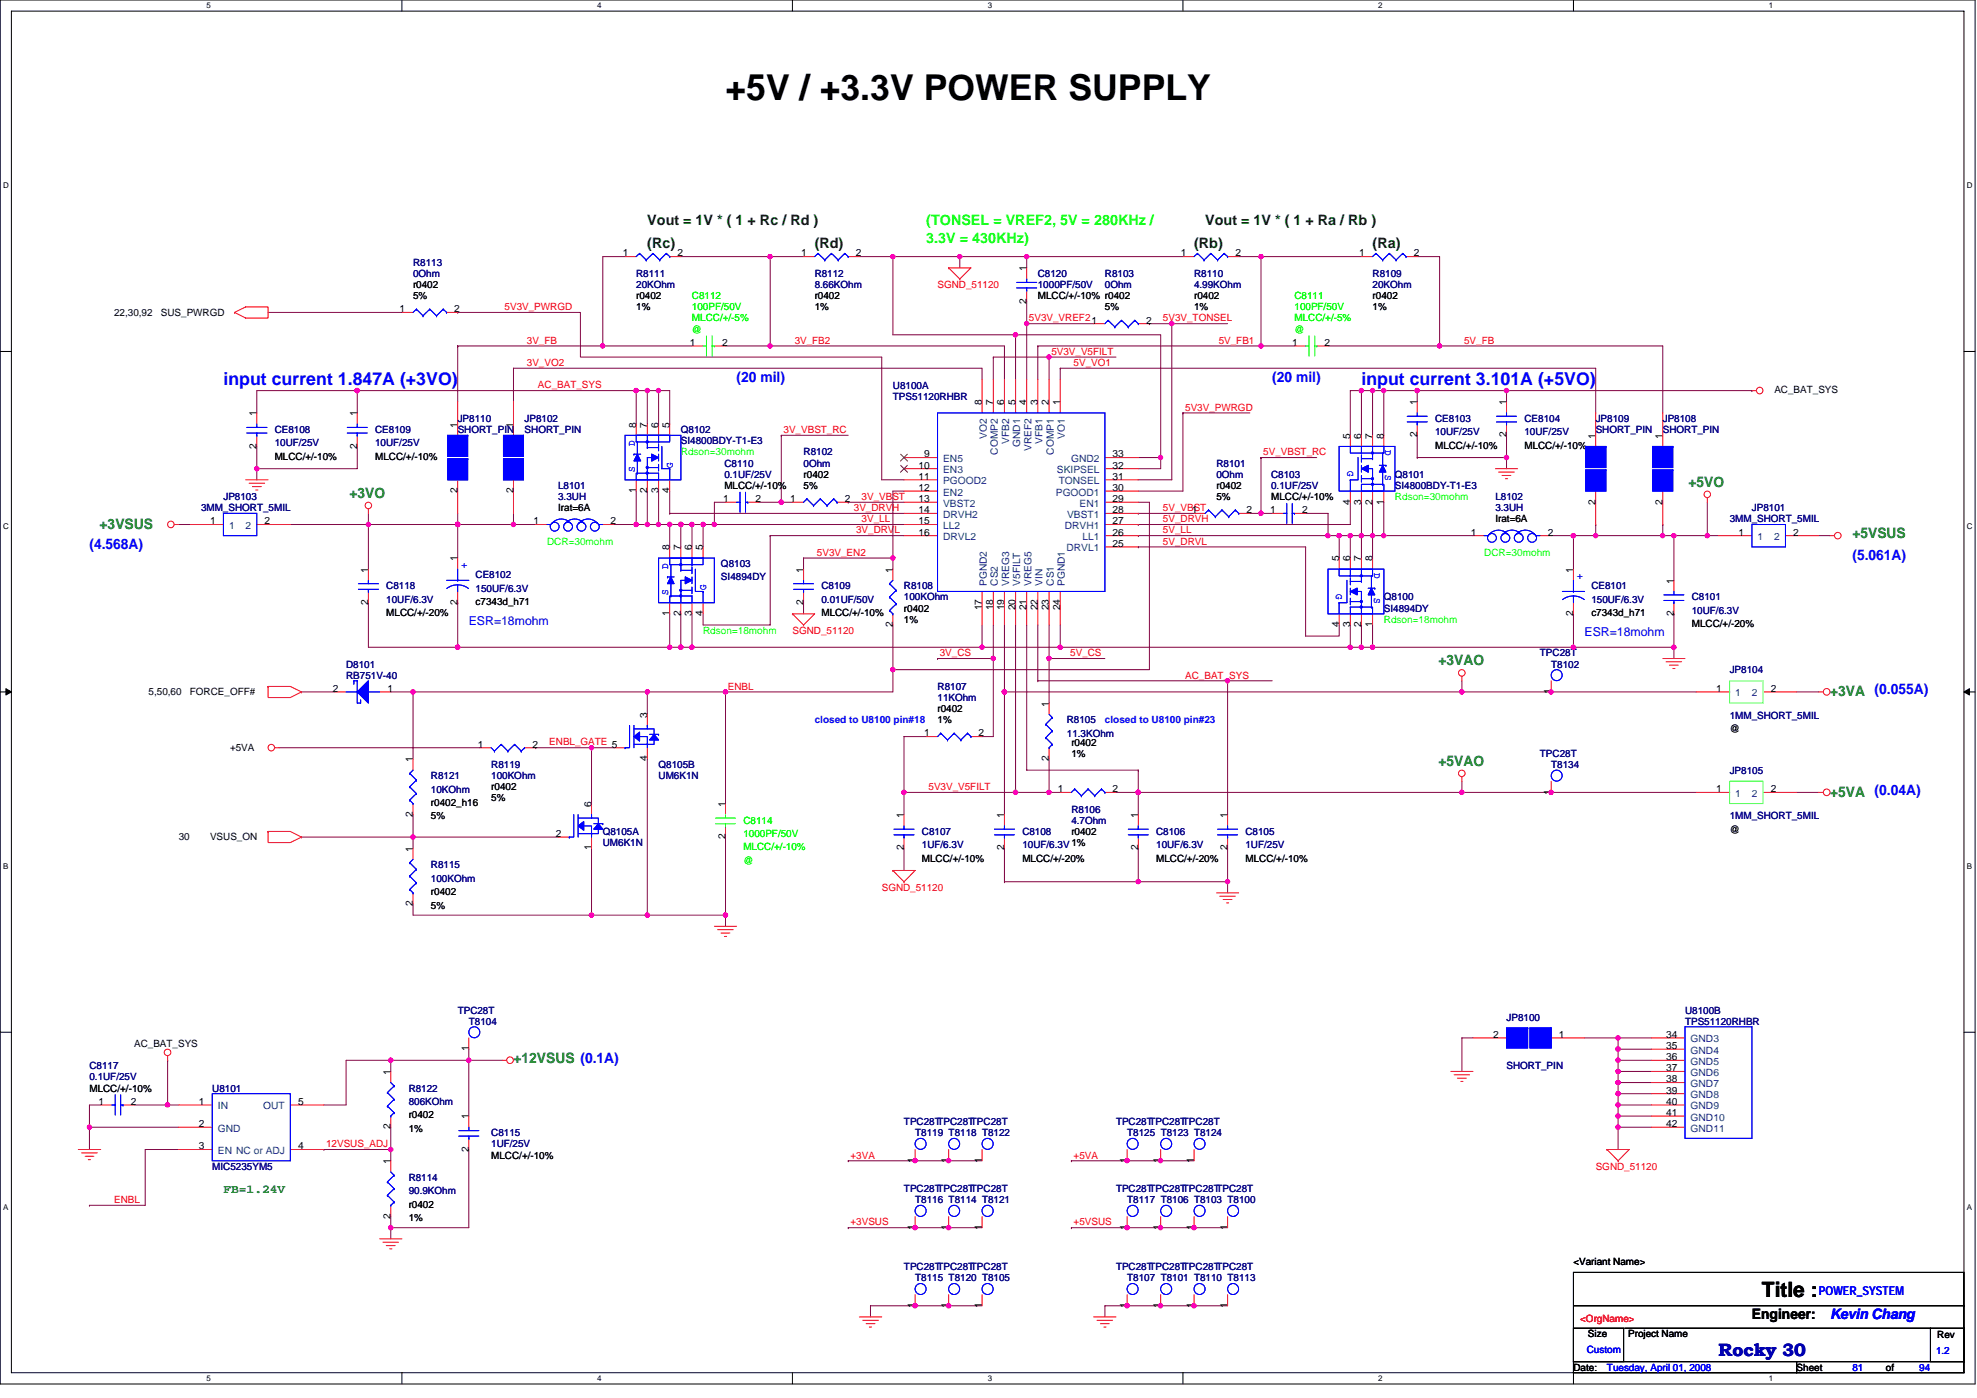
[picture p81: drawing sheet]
<svg xmlns="http://www.w3.org/2000/svg" width="297mm" height="210mm" viewBox="0 0 297 210" stroke-linecap="round" stroke-linejoin="round" font-family="sans-serif">
<defs><g id="words">
<text font-size="5.4" x="109" y="15">+5V / +3.3V POWER SUPPLY</text>
<text font-size="3.2" x="264.7" y="194.9">Title :</text>
<g font-size="2.7" fill="#00f">
<text x="33.6" y="57.8">input current 1.847A (+3VO)</text>
<text x="204.6" y="57.8">input current 3.101A (+5VO)</text>
</g>
<text font-size="2.7" fill="#0000a0" x="258.2" y="203.7">Rocky 30</text>
<g font-size="2.2" fill="#004000">
<text x="97.3" y="33.9">Vout = 1V * ( 1 + Rc / Rd )</text>
<text x="181.1" y="33.9">Vout = 1V * ( 1 + Ra / Rb )</text>
<text x="97.3" y="37.2">(Rc)</text>
<text x="122.4" y="37.2">(Rd)</text>
<text x="179.4" y="37.2">(Rb)</text>
<text x="206.2" y="37.2">(Ra)</text>
</g>
<g font-size="2.2" fill="#0f0">
<text x="139.2" y="33.9">(TONSEL = VREF2, 5V = 280KHz /</text>
<text x="139.2" y="36.4">3.3V = 430KHz)</text>
</g>
<g font-size="2.2" fill="#00f">
<text x="110.7" y="57.3">(20 mil)</text>
<text x="191.2" y="57.3">(20 mil)</text>
<text x="13.4" y="82.5">(4.568A)</text>
<text x="278.3" y="84.2">(5.061A)</text>
<text x="275" y="198.1">Kevin Chang</text>
</g>
<g font-size="2.2" fill="#008000">
<text x="52.5" y="74.8">+3VO</text>
<text x="253.7" y="73.1">+5VO</text>
<text x="15" y="79.5">+3VSUS</text>
<text x="278.3" y="80.8">+5VSUS</text>
<text x="216.1" y="99.9">+3VAO</text>
<text x="275" y="104.6">+3VA (0.055A)</text>
<text x="216.1" y="115">+5VAO</text>
<text x="275" y="119.7">+5VA (0.04A)</text>
<text x="77.1" y="159.6">+12VSUS (0.1A)</text>
</g>
<text font-size="2.2" x="263.2" y="198.1">Engineer:</text>
<g font-size="1.8" fill="#00f">
<text x="70.4" y="93.9">ESR=18mohm</text>
<text x="238.1" y="95.5">ESR=18mohm</text>
<text x="273.3" y="194.5">POWER_SYSTEM</text>
</g>
<text font-size="1.8" fill="#008000" x="33.6" y="179.2">FB=1.24V</text>
<g font-size="1.5" fill="#000080">
<text x="62.1" y="39.9">R8113</text>
<text x="62.1" y="41.6">0Ohm</text>
<text x="95.6" y="41.6">R8111</text>
<text x="122.4" y="41.6">R8112</text>
<text x="155.9" y="41.6">C8120</text>
<text x="166" y="41.6">R8103</text>
<text x="179.4" y="41.6">R8110</text>
<text x="206.2" y="41.6">R8109</text>
<text x="95.6" y="43.3">20KOhm</text>
<text x="122.4" y="43.3">8.66KOhm</text>
<text x="155.9" y="43.3">1000PF/50V</text>
<text x="166" y="43.3">0Ohm</text>
<text x="179.4" y="43.3">4.99KOhm</text>
<text x="206.2" y="43.3">20KOhm</text>
<text x="134.2" y="58.4">U8100A</text>
<text x="41.3" y="65">CE8108</text>
<text x="56.4" y="65">CE8109</text>
<text x="68.8" y="63.4">JP8110</text>
<text x="68.8" y="65">SHORT_PIN</text>
<text x="78.8" y="63.4">JP8102</text>
<text x="78.8" y="65">SHORT_PIN</text>
<text x="102.3" y="65">Q8102</text>
<text x="134.2" y="60">TPS51120RHBR</text>
<text x="215.6" y="63.4">CE8103</text>
<text x="215.6" y="65.4">10UF/25V</text>
<text x="229" y="63.4">CE8104</text>
<text x="229" y="65.4">10UF/25V</text>
<text x="239.8" y="63.4">JP8109</text>
<text x="239.8" y="65">SHORT_PIN</text>
<text x="249.8" y="63.4">JP8108</text>
<text x="249.8" y="65">SHORT_PIN</text>
<text x="41.3" y="67.1">10UF/25V</text>
<text x="56.4" y="67.1">10UF/25V</text>
<text x="102.3" y="66.7">SI4800BDY-T1-E3</text>
<text x="108.8" y="70.1">C8110</text>
<text x="108.8" y="71.8">0.1UF/25V</text>
<text x="120.7" y="68.4">R8102</text>
<text x="120.7" y="70.1">0Ohm</text>
<text x="182.8" y="70.1">R8101</text>
<text x="182.8" y="71.8">0Ohm</text>
<text x="191" y="71.8">C8103</text>
<text x="209.6" y="71.8">Q8101</text>
<text x="30.2" y="76.8">3MM_SHORT_5MIL</text>
<text x="33.6" y="75.1">JP8103</text>
<text x="83.9" y="73.4">L8101</text>
<text x="83.9" y="75.1">3.3UH</text>
<text x="191" y="73.4">0.1UF/25V</text>
<text x="209.6" y="73.4">SI4800BDY-T1-E3</text>
<text x="224.7" y="75.1">L8102</text>
<text x="224.7" y="76.8">3.3UH</text>
<text x="263.2" y="76.8">JP8101</text>
<text x="259.9" y="78.5">3MM_SHORT_5MIL</text>
<text x="58" y="88.5">C8118</text>
<text x="71.5" y="86.8">CE8102</text>
<text x="71.5" y="88.9">150UF/6.3V</text>
<text x="108.3" y="85.2">Q8103</text>
<text x="108.3" y="87.2">SI4894DY</text>
<text x="123.4" y="88.5">C8109</text>
<text x="135.8" y="88.5">R8108</text>
<text x="239.1" y="88.5">CE8101</text>
<text x="58" y="90.5">10UF/6.3V</text>
<text x="123.4" y="90.5">0.01UF/50V</text>
<text x="135.8" y="90.2">100KOhm</text>
<text x="207.9" y="90.2">Q8100</text>
<text x="207.9" y="91.9">SI4894DY</text>
<text x="239.1" y="90.5">150UF/6.3V</text>
<text x="254.2" y="90.2">C8101</text>
<text x="254.2" y="92.2">10UF/6.3V</text>
<text x="52" y="100.3">D8101</text>
<text x="52" y="101.9">RB751V-40</text>
<text x="231.4" y="98.6">TPC28T</text>
<text x="233.1" y="100.3">T8102</text>
<text x="259.9" y="101.1">JP8104</text>
<text x="140.9" y="103.6">R8107</text>
<text x="140.9" y="105.3">11KOhm</text>
<text x="259.9" y="108">1MM_SHORT_5MIL</text>
<text x="160.3" y="108.6">R8105</text>
<text x="160.3" y="110.7">11.3KOhm</text>
<text x="231.4" y="113.7">TPC28T</text>
<text x="64.7" y="117">R8121</text>
<text x="64.7" y="119">10KOhm</text>
<text x="73.8" y="115.3">R8119</text>
<text x="73.8" y="117">100KOhm</text>
<text x="99" y="115.3">Q8105B</text>
<text x="99" y="117">UM6K1N</text>
<text x="233.1" y="115.3">T8134</text>
<text x="259.9" y="116.2">JP8105</text>
<text x="90.6" y="125.4">Q8105A</text>
<text x="138.5" y="125.4">C8107</text>
<text x="153.6" y="125.4">C8108</text>
<text x="161" y="122">R8106</text>
<text x="161" y="123.7">4.7Ohm</text>
<text x="173.7" y="125.4">C8106</text>
<text x="187.1" y="125.4">C8105</text>
<text x="259.9" y="123.1">1MM_SHORT_5MIL</text>
<text x="64.7" y="130.4">R8115</text>
<text x="90.6" y="127.1">UM6K1N</text>
<text x="138.5" y="127.4">1UF/6.3V</text>
<text x="153.6" y="127.4">10UF/6.3V 1%</text>
<text x="173.7" y="127.4">10UF/6.3V</text>
<text x="187.1" y="127.4">1UF/25V</text>
<text x="64.7" y="132.4">100KOhm</text>
<text x="68.8" y="152.2">TPC28T</text>
<text x="70.4" y="153.9">T8104</text>
<text x="226.4" y="153.4">JP8100</text>
<text x="253.2" y="152.2">U8100B</text>
<text x="253.2" y="153.9">TPS51120RHBR</text>
<text x="13.4" y="160.6">C8117</text>
<text x="226.4" y="160.6">SHORT_PIN</text>
<text x="13.4" y="162.3">0.1UF/25V</text>
<text x="31.9" y="164">U8101</text>
<text x="61.4" y="164">R8122</text>
<text x="61.4" y="166">806KOhm</text>
<text x="73.8" y="170.7">C8115</text>
<text x="73.8" y="172.3">1UF/25V</text>
<text x="135.8" y="169">TPC28TTPC28TTPC28T</text>
<text x="137.5" y="170.7">T8119 T8118 T8122</text>
<text x="167.7" y="169">TPC28TTPC28TTPC28T</text>
<text x="169.4" y="170.7">T8125 T8123 T8124</text>
<text x="31.9" y="175.7">MIC5235YM5</text>
<text x="61.4" y="177.4">R8114</text>
<text x="61.4" y="179.4">90.9KOhm</text>
<text x="135.8" y="179">TPC28TTPC28TTPC28T</text>
<text x="167.7" y="179">TPC28TTPC28TTPC28TTPC28T</text>
<text x="137.5" y="180.7">T8116 T8114 T8121</text>
<text x="169.4" y="180.7">T8117 T8106 T8103 T8100</text>
<text x="135.8" y="190.8">TPC28TTPC28TTPC28T</text>
<text x="167.7" y="190.8">TPC28TTPC28TTPC28TTPC28T</text>
<text x="137.5" y="192.5">T8115 T8120 T8105</text>
<text x="169.4" y="192.5">T8107 T8101 T8110 T8113</text>
</g>
<g font-size="1.5">
<text x="93.6" y="38.5">1</text>
<text x="101.8" y="38.5">2</text>
<text x="120.4" y="38.5">1</text>
<text x="128.6" y="38.5">2</text>
<text x="154.2" y="40.7" transform="rotate(-90 154.2 40.7)">1</text>
<text x="177.4" y="38.5">1</text>
<text x="185.6" y="38.5">2</text>
<text x="204.2" y="38.5">1</text>
<text x="212.4" y="38.5">2</text>
<text x="17.1" y="47.5">22,30,92</text>
<text x="24.2" y="47.5">SUS_PWRGD</text>
<text x="60" y="46.9">1</text>
<text x="62.1" y="43.3">r0402</text>
<text x="62.1" y="44.9">5%</text>
<text x="68.3" y="46.9">2</text>
<text x="95.6" y="44.9">r0402</text>
<text x="95.6" y="46.6">1%</text>
<text x="122.4" y="44.9">r0402</text>
<text x="122.4" y="46.6">1%</text>
<text x="154.2" y="45.6" transform="rotate(-90 154.2 45.6)">2</text>
<text x="155.9" y="44.9">MLCC/+/-10% r0402</text>
<text x="166" y="46.6">5%</text>
<text x="179.4" y="44.9">r0402</text>
<text x="179.4" y="46.6">1%</text>
<text x="206.2" y="44.9">r0402</text>
<text x="206.2" y="46.6">1%</text>
<text x="103.6" y="51.9">1</text>
<text x="108.5" y="51.9">2</text>
<text x="172.2" y="48.6">2</text>
<text x="194.2" y="51.9">1</text>
<text x="199" y="51.9">2</text>
<text x="266.6" y="59">AC_BAT_SYS</text>
<text x="38.6" y="62.5" transform="rotate(-90 38.6 62.5)">1</text>
<text x="53.7" y="62.5" transform="rotate(-90 53.7 62.5)">1</text>
<text x="68.7" y="64.2" transform="rotate(-90 68.7 64.2)">1</text>
<text x="77.1" y="64.2" transform="rotate(-90 77.1 64.2)">1</text>
<text x="95.6" y="64.2" transform="rotate(-90 95.6 64.2)">8</text>
<text x="97.2" y="64.2" transform="rotate(-90 97.2 64.2)">7</text>
<text x="98.9" y="64.2" transform="rotate(-90 98.9 64.2)">6</text>
<text x="100.6" y="64.2" transform="rotate(-90 100.6 64.2)">5</text>
<text x="147.5" y="60.9" transform="rotate(-90 147.5 60.9)">8</text>
<text x="149.2" y="60.9" transform="rotate(-90 149.2 60.9)">7</text>
<text x="150.9" y="60.9" transform="rotate(-90 150.9 60.9)">6</text>
<text x="152.6" y="60.9" transform="rotate(-90 152.6 60.9)">5</text>
<text x="154.2" y="60.9" transform="rotate(-90 154.2 60.9)">4</text>
<text x="155.9" y="60.9" transform="rotate(-90 155.9 60.9)">3</text>
<text x="157.6" y="60.9" transform="rotate(-90 157.6 60.9)">2</text>
<text x="159.3" y="60.9" transform="rotate(-90 159.3 60.9)">1</text>
<text x="202.9" y="65.9" transform="rotate(-90 202.9 65.9)">5</text>
<text x="204.5" y="65.9" transform="rotate(-90 204.5 65.9)">6</text>
<text x="206.2" y="65.9" transform="rotate(-90 206.2 65.9)">7</text>
<text x="207.9" y="65.9" transform="rotate(-90 207.9 65.9)">8</text>
<text x="212.9" y="65.7" transform="rotate(-90 212.9 65.7)">2</text>
<text x="212.9" y="60.9" transform="rotate(-90 212.9 60.9)">1</text>
<text x="226.3" y="65.7" transform="rotate(-90 226.3 65.7)">2</text>
<text x="226.3" y="60.9" transform="rotate(-90 226.3 60.9)">1</text>
<text x="239.7" y="65.9" transform="rotate(-90 239.7 65.9)">1</text>
<text x="249.8" y="65.9" transform="rotate(-90 249.8 65.9)">1</text>
<text x="38.6" y="67.4" transform="rotate(-90 38.6 67.4)">2</text>
<text x="41.3" y="69.1">MLCC/+/-10%</text>
<text x="53.7" y="67.4" transform="rotate(-90 53.7 67.4)">2</text>
<text x="56.4" y="69.1">MLCC/+/-10%</text>
<text x="120.7" y="71.8">r0402</text>
<text x="138" y="70.4">10</text>
<text x="138.8" y="68.7">9</text>
<text x="167.2" y="68.7">33</text>
<text x="167.2" y="70.4">32</text>
<text x="215.6" y="67.4">MLCC/+/-10%</text>
<text x="229" y="67.4">MLCC/+/-10%</text>
<text x="68.7" y="74.1" transform="rotate(-90 68.7 74.1)">2</text>
<text x="77.1" y="74.1" transform="rotate(-90 77.1 74.1)">2</text>
<text x="83.9" y="76.8">Irat=6A</text>
<text x="95.6" y="74.1" transform="rotate(-90 95.6 74.1)">1</text>
<text x="97.2" y="74.1" transform="rotate(-90 97.2 74.1)">2</text>
<text x="98.9" y="74.1" transform="rotate(-90 98.9 74.1)">3</text>
<text x="100.6" y="74.1" transform="rotate(-90 100.6 74.1)">4</text>
<text x="108.7" y="75.4">1</text>
<text x="108.8" y="73.4">MLCC/+/-10%</text>
<text x="113.5" y="75.4">2</text>
<text x="118.7" y="75.4">1</text>
<text x="120.7" y="73.4">5%</text>
<text x="126.9" y="75.4">2</text>
<text x="138" y="72.1">11</text>
<text x="138" y="73.7">12</text>
<text x="138" y="75.4">13</text>
<text x="138" y="77.1">14</text>
<text x="167.2" y="72.1">31</text>
<text x="167.2" y="73.7">30</text>
<text x="167.2" y="75.4">29</text>
<text x="167.2" y="77.1">28</text>
<text x="179.1" y="77.1">1</text>
<text x="182.8" y="73.4">r0402</text>
<text x="182.8" y="75.1">5%</text>
<text x="187.3" y="77.1">2</text>
<text x="190.8" y="77.1">1</text>
<text x="191" y="75.1">MLCC/+/-10%</text>
<text x="195.7" y="77.1">2</text>
<text x="202.9" y="75.8" transform="rotate(-90 202.9 75.8)">4</text>
<text x="204.5" y="75.8" transform="rotate(-90 204.5 75.8)">3</text>
<text x="206.2" y="75.8" transform="rotate(-90 206.2 75.8)">2</text>
<text x="207.9" y="75.8" transform="rotate(-90 207.9 75.8)">1</text>
<text x="239.7" y="75.8" transform="rotate(-90 239.7 75.8)">2</text>
<text x="249.8" y="75.8" transform="rotate(-90 249.8 75.8)">2</text>
<text x="31.6" y="78.8">1</text>
<text x="39.7" y="78.8">2</text>
<text x="80.2" y="78.8">1</text>
<text x="91.7" y="78.8">2</text>
<text x="100.6" y="82.7" transform="rotate(-90 100.6 82.7)">8</text>
<text x="102.3" y="82.7" transform="rotate(-90 102.3 82.7)">7</text>
<text x="103.9" y="82.7" transform="rotate(-90 103.9 82.7)">6</text>
<text x="105.6" y="82.7" transform="rotate(-90 105.6 82.7)">5</text>
<text x="138" y="78.8">15</text>
<text x="138" y="80.4">16</text>
<text x="167.2" y="82.1">25</text>
<text x="167.2" y="78.8">27</text>
<text x="167.2" y="80.4">26</text>
<text x="221" y="80.4">1</text>
<text x="224.7" y="78.5">Irat=6A</text>
<text x="232.5" y="80.4">2</text>
<text x="261.2" y="80.4">1</text>
<text x="269.4" y="80.4">2</text>
<text x="55.3" y="86" transform="rotate(-90 55.3 86)">1</text>
<text x="68.7" y="84.3" transform="rotate(-90 68.7 84.3)">1</text>
<text x="120.7" y="86" transform="rotate(-90 120.7 86)">1</text>
<text x="134.1" y="86" transform="rotate(-90 134.1 86)">1</text>
<text x="201.2" y="84.3" transform="rotate(-90 201.2 84.3)">5</text>
<text x="202.9" y="84.3" transform="rotate(-90 202.9 84.3)">6</text>
<text x="204.5" y="84.3" transform="rotate(-90 204.5 84.3)">7</text>
<text x="206.2" y="84.3" transform="rotate(-90 206.2 84.3)">8</text>
<text x="236.4" y="86" transform="rotate(-90 236.4 86)">1</text>
<text x="251.5" y="87.7" transform="rotate(-90 251.5 87.7)">1</text>
<text x="55.3" y="90.8" transform="rotate(-90 55.3 90.8)">2</text>
<text x="58" y="92.5">MLCC/+/-20%</text>
<text x="68.7" y="90.8" transform="rotate(-90 68.7 90.8)">2</text>
<text x="71.5" y="90.9">c7343d_h71</text>
<text x="100.6" y="92.5" transform="rotate(-90 100.6 92.5)">1</text>
<text x="102.3" y="92.5" transform="rotate(-90 102.3 92.5)">2</text>
<text x="103.9" y="92.5" transform="rotate(-90 103.9 92.5)">3</text>
<text x="105.6" y="92.5" transform="rotate(-90 105.6 92.5)">4</text>
<text x="120.7" y="90.8" transform="rotate(-90 120.7 90.8)">2</text>
<text x="123.4" y="92.5">MLCC/+/-10%</text>
<text x="134.1" y="94.2" transform="rotate(-90 134.1 94.2)">2</text>
<text x="135.8" y="91.9">r0402</text>
<text x="135.8" y="93.6">1%</text>
<text x="147.5" y="91.7" transform="rotate(-90 147.5 91.7)">17</text>
<text x="149.2" y="91.7" transform="rotate(-90 149.2 91.7)">18</text>
<text x="150.9" y="91.7" transform="rotate(-90 150.9 91.7)">19</text>
<text x="152.6" y="91.7" transform="rotate(-90 152.6 91.7)">20</text>
<text x="154.2" y="91.7" transform="rotate(-90 154.2 91.7)">21</text>
<text x="155.9" y="91.7" transform="rotate(-90 155.9 91.7)">22</text>
<text x="157.6" y="91.7" transform="rotate(-90 157.6 91.7)">23</text>
<text x="159.3" y="91.7" transform="rotate(-90 159.3 91.7)">24</text>
<text x="201.2" y="94.2" transform="rotate(-90 201.2 94.2)">4</text>
<text x="202.9" y="94.2" transform="rotate(-90 202.9 94.2)">3</text>
<text x="204.5" y="94.2" transform="rotate(-90 204.5 94.2)">2</text>
<text x="206.2" y="94.2" transform="rotate(-90 206.2 94.2)">1</text>
<text x="236.4" y="92.5" transform="rotate(-90 236.4 92.5)">2</text>
<text x="239.1" y="92.5">c7343d_h71</text>
<text x="251.5" y="92.5" transform="rotate(-90 251.5 92.5)">2</text>
<text x="254.2" y="94.2">MLCC/+/-20%</text>
<text x="22.3" y="104.5">5,50,60</text>
<text x="28.5" y="104.5">FORCE_OFF#</text>
<text x="50" y="103.9">2</text>
<text x="58.2" y="103.9">1</text>
<text x="97.2" y="107.8" transform="rotate(-90 97.2 107.8)">3</text>
<text x="140.9" y="107">r0402</text>
<text x="157.6" y="106.1" transform="rotate(-90 157.6 106.1)">1</text>
<text x="233" y="104.3" transform="rotate(-90 233 104.3)">1</text>
<text x="257.9" y="103.9">1</text>
<text x="266.1" y="103.9">2</text>
<text x="34.6" y="112.8">+5VA</text>
<text x="71.8" y="112.3">1</text>
<text x="80" y="112.3">2</text>
<text x="138.8" y="110.6">1</text>
<text x="140.9" y="108.6">1%</text>
<text x="147" y="110.6">2</text>
<text x="161" y="112">r0402</text>
<text x="161" y="113.7">1%</text>
<text x="259.9" y="110">@</text>
<text x="62" y="114.5" transform="rotate(-90 62 114.5)">1</text>
<text x="73.8" y="118.7">r0402</text>
<text x="97.2" y="114.3" transform="rotate(-90 97.2 114.3)">4</text>
<text x="157.6" y="114.3" transform="rotate(-90 157.6 114.3)">2</text>
<text x="159" y="119">1</text>
<text x="167.2" y="119">2</text>
<text x="233" y="119.4" transform="rotate(-90 233 119.4)">1</text>
<text x="257.9" y="119">1</text>
<text x="266.1" y="119">2</text>
<text x="62" y="122.7" transform="rotate(-90 62 122.7)">2</text>
<text x="64.7" y="121.1">r0402_h16</text>
<text x="64.7" y="123.1">5%</text>
<text x="73.8" y="120.4">5%</text>
<text x="83.5" y="125.7">2</text>
<text x="88.9" y="121.2" transform="rotate(-90 88.9 121.2)">6</text>
<text x="109" y="121.2" transform="rotate(-90 109 121.2)">1</text>
<text x="135.8" y="122.9" transform="rotate(-90 135.8 122.9)">1</text>
<text x="150.9" y="122.9" transform="rotate(-90 150.9 122.9)">1</text>
<text x="161" y="125.4">r0402</text>
<text x="171" y="122.9" transform="rotate(-90 171 122.9)">1</text>
<text x="184.4" y="122.9" transform="rotate(-90 184.4 122.9)">1</text>
<text x="259.9" y="125.1">@</text>
<text x="26.9" y="126.2">30</text>
<text x="31.6" y="126.2">VSUS_ON</text>
<text x="62" y="127.9" transform="rotate(-90 62 127.9)">1</text>
<text x="88.9" y="127.7" transform="rotate(-90 88.9 127.7)">1</text>
<text x="109" y="126.1" transform="rotate(-90 109 126.1)">2</text>
<text x="135.8" y="127.7" transform="rotate(-90 135.8 127.7)">2</text>
<text x="138.5" y="129.4">MLCC/+/-10%</text>
<text x="150.9" y="127.7" transform="rotate(-90 150.9 127.7)">2</text>
<text x="153.6" y="129.4">MLCC/+/-20%</text>
<text x="171" y="127.7" transform="rotate(-90 171 127.7)">2</text>
<text x="173.7" y="129.4">MLCC/+/-20%</text>
<text x="184.4" y="127.7" transform="rotate(-90 184.4 127.7)">2</text>
<text x="187.1" y="129.4">MLCC/+/-10%</text>
<text x="62" y="136.1" transform="rotate(-90 62 136.1)">2</text>
<text x="64.7" y="134.5">r0402</text>
<text x="64.7" y="136.5">5%</text>
<text x="224.3" y="155.9">2</text>
<text x="234.2" y="155.9">1</text>
<text x="250.3" y="155.9">34</text>
<text x="20.1" y="157.2">AC_BAT_SYS</text>
<text x="58.7" y="161.4" transform="rotate(-90 58.7 161.4)">1</text>
<text x="70.4" y="157.9" transform="rotate(-90 70.4 157.9)">1</text>
<text x="250.3" y="157.6">35</text>
<text x="250.3" y="159.2">36</text>
<text x="250.3" y="160.9">37</text>
<text x="13.4" y="164">MLCC/+/-10%</text>
<text x="14.8" y="165.9">1</text>
<text x="19.6" y="165.9">2</text>
<text x="29.9" y="165.9">1</text>
<text x="44.8" y="165.9">5</text>
<text x="61.4" y="168">r0402</text>
<text x="250.3" y="162.6">38</text>
<text x="250.3" y="164.3">39</text>
<text x="250.3" y="165.9">40</text>
<text x="250.3" y="167.6">41</text>
<text x="29.9" y="172.6">3</text>
<text x="29.9" y="169.3">2</text>
<text x="44.8" y="172.6">4</text>
<text x="58.7" y="169.7" transform="rotate(-90 58.7 169.7)">2</text>
<text x="61.4" y="170">1%</text>
<text x="70.4" y="173" transform="rotate(-90 70.4 173)">2</text>
<text x="70.4" y="168.1" transform="rotate(-90 70.4 168.1)">1</text>
<text x="250.3" y="169.3">42</text>
<text x="58.7" y="174.9" transform="rotate(-90 58.7 174.9)">1</text>
<text x="73.8" y="174">MLCC/+/-10%</text>
<text x="137.5" y="174.7" transform="rotate(-90 137.5 174.7)">1</text>
<text x="142.5" y="174.7" transform="rotate(-90 142.5 174.7)">1</text>
<text x="147.5" y="174.7" transform="rotate(-90 147.5 174.7)">1</text>
<text x="169.3" y="174.7" transform="rotate(-90 169.3 174.7)">1</text>
<text x="174.4" y="174.7" transform="rotate(-90 174.4 174.7)">1</text>
<text x="179.4" y="174.7" transform="rotate(-90 179.4 174.7)">1</text>
<text x="58.7" y="183" transform="rotate(-90 58.7 183)">2</text>
<text x="61.4" y="181.4">r0402</text>
<text x="61.4" y="183.4">1%</text>
<text x="137.5" y="184.7" transform="rotate(-90 137.5 184.7)">1</text>
<text x="142.5" y="184.7" transform="rotate(-90 142.5 184.7)">1</text>
<text x="147.5" y="184.7" transform="rotate(-90 147.5 184.7)">1</text>
<text x="169.3" y="184.7" transform="rotate(-90 169.3 184.7)">1</text>
<text x="174.4" y="184.7" transform="rotate(-90 174.4 184.7)">1</text>
<text x="179.4" y="184.7" transform="rotate(-90 179.4 184.7)">1</text>
<text x="184.4" y="184.7" transform="rotate(-90 184.4 184.7)">1</text>
<text x="236.4" y="189.9">&lt;Variant Name&gt;</text>
<text x="137.5" y="196.5" transform="rotate(-90 137.5 196.5)">1</text>
<text x="142.5" y="196.5" transform="rotate(-90 142.5 196.5)">1</text>
<text x="147.5" y="196.5" transform="rotate(-90 147.5 196.5)">1</text>
<text x="169.3" y="196.5" transform="rotate(-90 169.3 196.5)">1</text>
<text x="174.4" y="196.5" transform="rotate(-90 174.4 196.5)">1</text>
<text x="179.4" y="196.5" transform="rotate(-90 179.4 196.5)">1</text>
<text x="184.4" y="196.5" transform="rotate(-90 184.4 196.5)">1</text>
<text x="238.6" y="200.9">Size</text>
<text x="244.6" y="200.9">Project Name</text>
<text x="291.1" y="201">Rev</text>
<text x="236.4" y="205.9">Date:</text>
<text x="269.9" y="205.9">Sheet</text>
<text x="283.4" y="205.9">of</text>
</g>
<g font-size="1.5" fill="#f00">
<text x="75.8" y="46.6">5V3V_PWRGD</text>
<text x="140.9" y="43.3">SGND_51120</text>
<text x="79.2" y="51.6">3V_FB</text>
<text x="119.4" y="51.6">3V_FB2</text>
<text x="154.6" y="48.3">5V3V_VREF21</text>
<text x="158" y="53.3">5V3V_V5FILT</text>
<text x="174.7" y="48.3">5V3V_TONSEL</text>
<text x="183.1" y="51.6">5V_FB1</text>
<text x="220" y="51.6">5V_FB</text>
<text x="79.2" y="55">3V_VO2</text>
<text x="80.8" y="58.3">AC_BAT_SYS</text>
<text x="161.3" y="55">5V_VO1</text>
<text x="117.7" y="65">3V_VBST_RC</text>
<text x="178.1" y="61.7">5V3V_PWRGD</text>
<text x="189.8" y="68.4">5V_VBST_RC</text>
<text x="128.3" y="76.8">3V_DRVH</text>
<text x="129.5" y="75.1">3V_VBST</text>
<text x="174.7" y="76.8">5V_VBST</text>
<text x="122.7" y="83.5">5V3V_EN2</text>
<text x="128.6" y="80.1">3V_DRVL</text>
<text x="129.5" y="78.4">3V_LL</text>
<text x="174.7" y="78.4">5V_DRVH</text>
<text x="174.7" y="81.8">5V_DRVL</text>
<text x="174.7" y="80.1">5V_LL</text>
<text x="119.1" y="95.2">SGND_51120</text>
<text x="141.2" y="98.6">3V_CS</text>
<text x="160.8" y="98.6">5V_CS</text>
<text x="178.1" y="101.9">AC_BAT_SYS</text>
<text x="109.3" y="103.6">ENBL</text>
<text x="82.5" y="112">ENBL_GATE 5</text>
<text x="139.5" y="118.7">5V3V_V5FILT</text>
<text x="132.5" y="133.8">SGND_51120</text>
<text x="49" y="172.3">12VSUS_ADJ</text>
<text x="127.8" y="174">+3VA</text>
<text x="161.3" y="174">+5VA</text>
<text x="239.8" y="175.7">SGND_51120</text>
<text x="17.1" y="180.7">ENBL</text>
<text x="127.8" y="184.1">+3VSUS</text>
<text x="161.3" y="184.1">+5VSUS</text>
<text x="237.4" y="198.5">&lt;OrgName&gt;</text>
</g>
<g font-size="1.5" fill="#0f0">
<text x="104" y="44.9">C8112</text>
<text x="104" y="46.6">100PF/50V</text>
<text x="194.5" y="44.9">C8111</text>
<text x="194.5" y="46.6">100PF/50V</text>
<text x="104" y="48.3">MLCC/+/-5%</text>
<text x="104" y="50">@</text>
<text x="194.5" y="48.3">MLCC/+/-5%</text>
<text x="194.5" y="50">@</text>
<text x="102.3" y="68.4">Rdson=30mohm</text>
<text x="209.6" y="75.1">Rdson=30mohm</text>
<text x="82.2" y="81.8">DCR=30mohm</text>
<text x="223" y="83.5">DCR=30mohm</text>
<text x="105.6" y="95.2">Rdson=18mohm</text>
<text x="207.9" y="93.6">Rdson=18mohm</text>
<text x="111.7" y="123.7">C8114</text>
<text x="111.7" y="125.7">1000PF/50V</text>
<text x="111.7" y="127.7">MLCC/+/-10%</text>
<text x="111.7" y="129.8">@</text>
</g>
<g font-size="1.5" fill="#004080">
<text x="148.2" y="65.9" transform="rotate(-90 148.2 65.9)">VO2</text>
<text x="160" y="65.9" transform="rotate(-90 160 65.9)">VO1</text>
<text x="141.7" y="69.4">EN5</text>
<text x="141.7" y="71.1">EN3</text>
<text x="149.9" y="68.3" transform="rotate(-90 149.9 68.3)">COMP2</text>
<text x="151.6" y="66.7" transform="rotate(-90 151.6 66.7)">VFB2</text>
<text x="153.3" y="67.1" transform="rotate(-90 153.3 67.1)">GND1</text>
<text x="155" y="67.8" transform="rotate(-90 155 67.8)">VREF2</text>
<text x="156.6" y="66.7" transform="rotate(-90 156.6 66.7)">VFB1</text>
<text x="158.3" y="68.3" transform="rotate(-90 158.3 68.3)">COMP1</text>
<text x="158.8" y="71.1">SKIPSEL</text>
<text x="160.9" y="69.4">GND2</text>
<text x="141.7" y="72.7">PGOOD2</text>
<text x="141.7" y="74.4">EN2</text>
<text x="141.7" y="76.1">VBST2</text>
<text x="141.7" y="77.8">DRVH2</text>
<text x="158.6" y="74.4">PGOOD1</text>
<text x="159.1" y="72.7">TONSEL</text>
<text x="160.3" y="77.8">VBST1</text>
<text x="162.2" y="76.1">EN1</text>
<text x="34.4" y="79.5">1</text>
<text x="36.9" y="79.5">2</text>
<text x="141.7" y="79.5">LL2</text>
<text x="141.7" y="81.1">DRVL2</text>
<text x="160" y="79.5">DRVH1</text>
<text x="160.2" y="82.8">DRVL1</text>
<text x="162.6" y="81.1">LL1</text>
<text x="264.1" y="81.1">1</text>
<text x="266.6" y="81.1">2</text>
<text x="148.2" y="88" transform="rotate(-90 148.2 88)">PGND2</text>
<text x="149.9" y="88" transform="rotate(-90 149.9 88)">CS2</text>
<text x="151.6" y="88" transform="rotate(-90 151.6 88)">VREG3</text>
<text x="153.3" y="88" transform="rotate(-90 153.3 88)">V5FILT</text>
<text x="155" y="88" transform="rotate(-90 155 88)">VREG5</text>
<text x="156.6" y="88" transform="rotate(-90 156.6 88)">VIN</text>
<text x="158.3" y="88" transform="rotate(-90 158.3 88)">CS1</text>
<text x="160" y="88" transform="rotate(-90 160 88)">PGND1</text>
<text x="260.7" y="104.6">1</text>
<text x="263.2" y="104.6">2</text>
<text x="260.7" y="119.7">1</text>
<text x="263.2" y="119.7">2</text>
<text x="254" y="156.6">GND3</text>
<text x="254" y="158.3">GND4</text>
<text x="254" y="159.9">GND5</text>
<text x="254" y="161.6">GND6</text>
<text x="32.7" y="166.6">IN</text>
<text x="39.6" y="166.6">OUT</text>
<text x="254" y="163.3">GND7</text>
<text x="254" y="165">GND8</text>
<text x="254" y="166.6">GND9</text>
<text x="32.7" y="173.3">EN NC or ADJ</text>
<text x="32.7" y="170">GND</text>
<text x="254" y="168.3">GND10</text>
<text x="254" y="170">GND11</text>
</g>
<g font-size="1.5" fill="#00f">
<text x="95.4" y="70.9" transform="rotate(-90 95.4 70.9)">S</text>
<text x="95.4" y="67.1" transform="rotate(-90 95.4 67.1)">D</text>
<text x="101.1" y="70.2" transform="rotate(-90 101.1 70.2)">G</text>
<text x="202.4" y="70.7" transform="rotate(90 202.4 70.7)">G</text>
<text x="208.1" y="67.6" transform="rotate(90 208.1 67.6)">D</text>
<text x="208.1" y="71.4" transform="rotate(90 208.1 71.4)">S</text>
<text x="69.3" y="85.4">+</text>
<text x="100.4" y="89.3" transform="rotate(-90 100.4 89.3)">S</text>
<text x="100.4" y="85.5" transform="rotate(-90 100.4 85.5)">D</text>
<text x="106.1" y="88.7" transform="rotate(-90 106.1 88.7)">G</text>
<text x="200.7" y="89.2" transform="rotate(90 200.7 89.2)">G</text>
<text x="206.5" y="86" transform="rotate(90 206.5 86)">D</text>
<text x="206.5" y="89.9" transform="rotate(90 206.5 89.9)">S</text>
<text x="236.9" y="87">+</text>
<text x="122.4" y="108.7">closed to U8100 pin#18</text>
<text x="166" y="108.7">closed to U8100 pin#23</text>
<text x="238.4" y="203.2">Custom</text>
<text x="290.9" y="203.3">1.2</text>
<text x="241.4" y="205.9">Tuesday, April 01, 2008</text>
<text x="278.3" y="205.9">81</text>
<text x="288.4" y="205.9">94</text>
</g>
<g font-size="1.2">
<text x="31" y="1.3">5</text>
<text x="89.7" y="1.3">4</text>
<text x="148.4" y="1.3">3</text>
<text x="207.1" y="1.3">2</text>
<text x="265.7" y="1.3">1</text>
<text x=".5" y="28.3">D</text>
<text x="295.5" y="28.3">D</text>
<text x=".5" y="79.4">C</text>
<text x="295.5" y="79.4">C</text>
<text x=".5" y="130.6">B</text>
<text x="295.5" y="130.6">B</text>
<text x=".5" y="181.7">A</text>
<text x="295.5" y="181.7">A</text>
<text x="31" y="207.5">5</text>
<text x="89.7" y="207.5">4</text>
<text x="148.4" y="207.5">3</text>
<text x="207.1" y="207.5">2</text>
<text x="265.7" y="207.5">1</text>
</g>
</g></defs>
<path d="M0 0h296.8v207.9h-296.8zM1.7 1.7h293.4v204.5h-293.4z" fill="none" stroke="#000" stroke-width=".15"/>
<g fill="#fff">
<path d="M31 .2h.7v1.3h-.7z"/>
<path d="M31 206.4h.7v1.3h-.7z"/>
</g>
<path d="M60.4 0v1.7M60.4 206.2v1.7" fill="none" stroke="#000" stroke-width=".15"/>
<g fill="#fff">
<path d="M89.7 .2h.7v1.3h-.7z"/>
<path d="M89.7 206.4h.7v1.3h-.7z"/>
</g>
<path d="M119.1 0v1.7M119.1 206.2v1.7" fill="none" stroke="#000" stroke-width=".15"/>
<g fill="#fff">
<path d="M148.4 .2h.7v1.3h-.7z"/>
<path d="M148.4 206.4h.7v1.3h-.7z"/>
</g>
<path d="M177.7 0v1.7M177.7 206.2v1.7" fill="none" stroke="#000" stroke-width=".15"/>
<g fill="#fff">
<path d="M207.1 .2h.6v1.3h-.6z"/>
<path d="M207.1 206.4h.6v1.3h-.6z"/>
</g>
<path d="M236.4 0v1.7M236.4 206.2v1.7" fill="none" stroke="#000" stroke-width=".15"/>
<g fill="#fff">
<path d="M265.7 .2h.7v1.3h-.7z"/>
<path d="M265.7 206.4h.7v1.3h-.7z"/>
<path d="M.5 27.2h.8v1.4h-.8z"/>
<path d="M295.5 27.2h.9v1.4h-.9z"/>
<path d="M.5 78.3h.8v1.4h-.8z"/>
<path d="M295.5 78.3h.9v1.4h-.9z"/>
</g>
<path d="M0 52.8h1.7M295.1 52.8h1.7" fill="none" stroke="#000" stroke-width=".15"/>
<g fill="#fff">
<path d="M.5 129.5h.7v1.3h-.7z"/>
<path d="M295.5 129.5h.8v1.3h-.8z"/>
</g>
<path d="M0 103.9h1.7M295.1 103.9h1.7" fill="none" stroke="#000" stroke-width=".15"/>
<path d="M.9 103.4l.8 .5-.8 .5zM295.1 103.9l.8-.5v1z" fill="#000" stroke="#000" stroke-width=".15"/>
<g fill="#fff">
<path d="M.5 180.6h.7v1.3h-.7z"/>
<path d="M295.5 180.6h.8v1.3h-.8z"/>
</g>
<path d="M0 155h1.7M295.1 155h1.7M236.4 199.5h7.5v5h-7.5zM236.4 196.1h58.7M236.4 191.1h58.7v13.4h-58.7zM244.1 199.5h45.9M290 199.5h5.1v5h-5.1zM290 199.5h.1M295.1 196.1h.1M236.4 204.5h33.5v1.7h-33.5zM269.9 204.5h25.2v1.7h-25.2z" fill="none" stroke="#000" stroke-width=".15"/>
<g fill="none" stroke="#800040" stroke-width=".15">
<path d="M93.9 38.5h-3.3v13.5M102.3 38.5h13.4M115.7 38.5h.1M115.7 38.5h5M115.7 38.5v13.5M129.1 38.5h5.1M134.2 38.5h.1M134.2 38.5h10v1.7M134.2 38.5v11.8h18.4M144.2 38.5h10.1v1.7M144.2 38.5h.1M154.3 38.5h.1"/>
<path d="M154.3 38.5h23.4M186.1 38.5h3.4M189.5 38.5h15.1M189.5 38.5h.1M189.5 38.5v13.5M212.9 38.5h3.4v13.5M40.3 46.9h20.1M53.7 58.7h.1M53.7 58.7h-15.1v3.3M53.7 58.7v3.3M53.7 58.7h41.9M68.8 46.9h18.4v6.7h45.3v18.5h3.3"/>
<path d="M68.8 52v8.3M68.8 52h.1M68.8 46.9h.1M68.8 52h21.8M77.1 55.3h70.4v1.7M77.1 55.3v5M77.1 55.3h.1M90.6 52h13.4M95.6 58.7v5M95.6 58.7h1.7M97.3 58.7h.1M97.3 58.7h1.7"/>
<path d="M97.3 58.7v5M99 58.7h1.6v5M99 58.7h.1M99 58.7v5M109 52h6.7M115.7 52h35.2v5M115.7 52h.1M149.2 53.6v3.4M149.2 53.6h.1M149.2 53.6h8.4M152.6 50.3h.1M152.6 50.3h21.8v18.4"/>
<path d="M152.6 50.3v6.7M154.3 48.6h.1M154.3 48.6h10M154.3 45.3v3.3M154.3 48.6v8.4M155.9 52v5M155.9 52h.1M155.9 52h38.6M157.6 53.6v3.4M157.6 53.6h10.1M159.3 55.3v1.7M159.3 55.3h.1"/>
<path d="M159.3 55.3h80.5v6.7M172.7 48.6h.1M172.7 48.6h3.4M176.1 48.6h.1M176.1 48.6v23.5h-5.1M176.1 48.6h8.3M189.5 52h.1M199.5 52h16.8M204.6 58.7h1.6v6.7M204.6 58.7h.1M206.2 58.7h1.7v6.7M206.2 58.7h.1"/>
<path d="M207.9 58.7h5v1.6M207.9 58.7h.1M212.9 58.7h13.5v1.6M212.9 58.7h.1M216.3 52h.1M216.3 52h33.5v10M226.4 58.7h36.8M263.2 58.7h.1M26.9 78.8h1.6M38.6 70.4v1.7M38.6 67.1v3.3M38.6 70.4h.1"/>
<path d="M43.6 78.8h11.7M53.7 67.1v3.3h-15.1M55.3 78.8h.1M55.3 77.1v1.7M55.3 78.8v6.7M55.3 78.8h21.8M68.8 78.8h.1M68.8 77.1v1.7M68.8 78.8v5M77.1 77.1v1.7M77.1 78.8h3.4M92.2 78.8h3.4"/>
<path d="M95.6 73.8v5M95.6 78.8h.1M95.6 78.8h5M97.3 73.8v5M97.3 78.8h.1M99 73.8v5M99 78.8h.1M100.6 77.1h.1M100.6 78.8h1.7M100.6 73.8v3.3M100.6 78.8h.1M100.6 77.1h35.2"/>
<path d="M100.6 78.8v3.3M102.3 78.8h.1M102.3 78.8h1.7M102.3 78.8v3.3M104 78.8h1.6M104 78.8h.1M104 78.8v3.3M105.6 78.8v3.3M105.6 78.8h.1M105.6 78.8h30.2M107.3 78.8h.1M109 75.4h-1.7v3.4"/>
<path d="M114 75.4h3.4M117.4 75.4h1.7M117.4 65.4h.1M117.4 65.4h10M117.4 65.4v10M127.4 75.4h.1M127.4 75.4h8.4M135.8 73.8h-1.6v10M171 68.7h3.4M171 75.4h1.7v25.2h-38.5M171 78.8h.1M171 77.1h.1"/>
<path d="M171 77.1h8.4M174.4 68.7h.1M174.4 68.7v1.7h-3.4M177.7 62v11.8h-6.7M177.7 62h.1M177.7 62h10.1M187.8 77.1h1.7M189.5 77.1h1.7M189.5 68.7h.1M189.5 68.7v8.4M189.5 68.7h8.3M196.2 77.1h3.3v3.4"/>
<path d="M202.9 75.4v3.4h-31.9M202.9 65.4v-6.7h1.7v6.7M204.6 75.4v5.1M206.2 75.4v5.1M207.9 75.4v5.1M212.9 65.4v3.3M212.9 68.7h.1M212.9 68.7h13.5M226.4 68.7v1.7M226.4 65.4v3.3M239.8 78.8h.1M239.8 78.8v1.7"/>
<path d="M249.8 78.8h.1M249.8 78.8v1.7M256.5 75.4v5.1M55.3 90.5v6.7h13.5M68.8 90.5h.1M68.8 97.2h.1M68.8 90.5v6.7M68.8 97.2h182.7M100.6 92.2v5M100.6 97.2h.1M102.3 92.2v5M102.3 97.2h.1"/>
<path d="M104 92.2v5M104 97.2h.1M115.7 80.5h.1M115.7 80.5v13.4h-10.1v-1.7M115.7 80.5h20.1M120.7 83.8v1.7M120.7 83.8h.1M120.7 90.5v1.7M120.7 83.8h13.5M134.2 83.8h.1M134.2 93.9v6.7M134.2 83.8v1.7"/>
<path d="M140.9 98.9h.1M140.9 98.9h8.3M147.5 93.9v3.3M147.5 97.2h.1M149.2 98.9h.1M149.2 98.9v11.7h-1.7M149.2 93.9v5M150.9 93.9v10M152.6 93.9v25.1M154.3 93.9v21.8h16.7M155.9 93.9v8.4M157.6 98.9h.1"/>
<path d="M157.6 93.9v5M157.6 98.9v6.7M157.6 98.9h8.4M159.3 93.9v3.3M171 82.1h.1M171 80.5h.1M171 82.1h25.2v13.4h5v-1.6M171 80.5h28.5M199.5 80.5h1.7v3.3M199.5 80.5h.1M201.2 80.5h1.7v3.3M201.2 80.5h.1"/>
<path d="M202.9 97.2h.1M202.9 93.9v3.3M202.9 80.5h1.7v3.3M202.9 80.5h.1M204.6 93.9v3.3M204.6 80.5h.1M204.6 97.2h.1M204.6 80.5h16.7M206.2 97.2h.1M206.2 93.9v3.3M206.2 80.5h.1M206.2 80.5v3.3"/>
<path d="M207.9 80.5h.1M233.1 80.5h3.3M236.4 80.5h.1M236.4 92.2v5M236.4 97.2h.1M236.4 80.5h3.4M236.4 80.5v5M239.8 80.5h10M249.8 80.5h1.7M251.5 97.2v1.7M251.5 80.5h.1M251.5 92.2h.1"/>
<path d="M251.5 80.5h5M251.5 80.5v6.7M251.5 92.2v5M256.5 80.5h.1M256.5 80.5h1.7M273.3 80.5h1.7M41.9 112.3h30.2M45.3 103.9h5M58.7 103.9h3.4M62.1 103.9h35.2M62.1 103.9h.1M62.1 103.9v10.1"/>
<path d="M80.5 112.3h.1M80.5 112.3h8.4M88.9 112.3h3.3M88.9 112.3h.1M88.9 112.3v8.4M97.3 103.9h.1M97.3 114v23.5M97.3 103.9v3.4M109 103.9h.1M109 103.9v16.8M134.2 100.6h.1M134.2 100.6v3.3h-36.9"/>
<path d="M135.8 119h.1M135.8 119v3.4M135.8 119h23.5M139.2 110.6h-3.4v8.4M150.9 103.9h.1M150.9 103.9v18.5M152.6 119h.1M155.9 102.3h.1M155.9 102.3h28.5M157.6 119h.1M157.6 114v5M167.7 119h3.3"/>
<path d="M171 119h.1M171 115.7h.1M171 115.7v6.7M184.4 102.3h6.8M184.4 102.3h.1M184.4 102.3v20.1M219.6 102.3v1.6h-68.7M219.6 117.3v1.7h-48.6M219.6 103.9h.1M219.6 119h.1M219.6 103.9h35.2M219.6 119h35.2"/>
<path d="M233.1 103.9h.1M233.1 119h.1M269.9 103.9h3.4M269.9 119h3.4M62.1 135.8v1.7h26.8M62.1 125.7v1.7M62.1 125.7h.1M62.1 122.4v3.3h-16.8M62.1 125.7h21.8M88.9 127.4v10.1M88.9 137.5h.1M88.9 137.5h20.1"/>
<path d="M97.3 137.5h.1M109 137.5v1.6M109 125.7v11.8M135.8 127.4v3.3M150.9 132.4h.1M150.9 127.4v5M150.9 132.4h20.1M171 127.4v5M171 132.4h13.4M184.4 127.4v5M184.4 132.4h.1M184.4 132.4v1.7"/>
<path d="M25.2 159.3h.1M25.2 159.3v6.7M58.7 159.3h-6.7v6.7h-3.3M58.7 159.3v1.6M58.7 159.3h.1M58.7 159.3h16.8M70.4 159.3v8.3M70.4 159.3h.1M70.4 157.6v1.7M221.3 155.9h-1.7v5M238.1 155.9h5M243.1 155.9h5"/>
<path d="M243.1 155.9h.1M243.1 157.6h5M243.1 157.6v1.7h5M243.1 157.6h.1M243.1 159.3h.1M243.1 155.9v1.7M243.1 159.3v1.6M13.4 169.3h.1M13.4 169.3h13.5M13.4 169.3v3.4M15.1 166h-1.7v3.3M20.1 166h5.1"/>
<path d="M25.2 166h1.7M26.9 172.7h-5.1v8.3h-8.4M48.7 172.7h.1M48.7 172.7h10M58.7 172.7h.1M58.7 169.3v3.4M58.7 172.7v1.6M70.4 172.7v11.7h-11.7M127.4 174.3h.1M127.4 174.3h20.1M137.5 174.3h.1M142.5 174.3h.1"/>
<path d="M161 174.3h.1M161 174.3h18.4M169.4 174.3h.1M174.4 174.3h.1M243.1 167.6v1.7h5M243.1 160.9h.1M243.1 160.9v1.7h5M243.1 162.6v1.7h5M243.1 162.6h.1M243.1 166h.1M243.1 164.3h.1M243.1 167.6h.1"/>
<path d="M243.1 166v1.6M243.1 169.3h.1M243.1 164.3v1.7M243.1 169.3v3.4M243.1 160.9h5M243.1 166h5M243.1 167.6h5M13.4 181h.1M58.7 184.4h.1M58.7 184.4v1.7M58.7 182.7v1.7M127.4 184.4h.1"/>
<path d="M127.4 184.4h20.1M137.5 196.1h-6.7v1.7M137.5 184.4h.1M137.5 196.1h.1M137.5 196.1h10M142.5 196.1h.1M142.5 184.4h.1M161 184.4h.1M161 184.4h23.4M169.4 184.4h.1M169.4 196.1h.1M169.4 196.1h-3.4v1.7"/>
<path d="M169.4 196.1h15M174.4 196.1h.1M174.4 184.4h.1M179.4 184.4h.1M179.4 196.1h.1"/>
</g>
<g fill="#f0f" stroke="#f0f" stroke-width=".15">
<circle cx="179.4" cy="184.4" r=".33"/>
<circle cx="169.3" cy="184.4" r=".33"/>
<circle cx="179.4" cy="196.1" r=".33"/>
<circle cx="169.3" cy="196.1" r=".33"/>
<circle cx="174.4" cy="196.1" r=".33"/>
<circle cx="174.4" cy="184.4" r=".33"/>
<circle cx="142.5" cy="196.1" r=".33"/>
<circle cx="142.5" cy="184.4" r=".33"/>
<circle cx="137.5" cy="184.4" r=".33"/>
<circle cx="137.5" cy="196.1" r=".33"/>
<circle cx="97.3" cy="103.9" r=".32"/>
<circle cx="58.7" cy="172.7" r=".33"/>
<circle cx="58.7" cy="184.4" r=".33"/>
<circle cx="70.4" cy="159.2" r=".33"/>
<circle cx="13.4" cy="169.3" r=".32"/>
<circle cx="25.2" cy="165.9" r=".33"/>
<circle cx="88.9" cy="112.3" r=".32"/>
<circle cx="62" cy="125.7" r=".33"/>
<circle cx="109" cy="103.9" r=".33"/>
<circle cx="109" cy="137.4" r=".33"/>
<circle cx="97.3" cy="137.4" r=".32"/>
<circle cx="88.9" cy="137.4" r=".32"/>
<circle cx="58.7" cy="159.2" r=".33"/>
<circle cx="174.4" cy="68.7" r=".33"/>
<circle cx="152.6" cy="50.3" r=".33"/>
<circle cx="171" cy="132.4" r=".33"/>
<circle cx="207.9" cy="80.5" r=".32"/>
<circle cx="55.3" cy="78.8" r=".32"/>
<circle cx="77.1" cy="78.8" r=".33"/>
<circle cx="68.8" cy="78.8" r=".33"/>
<circle cx="115.7" cy="52" r=".32"/>
<circle cx="115.7" cy="38.5" r=".32"/>
<circle cx="134.1" cy="83.8" r=".33"/>
<circle cx="150.9" cy="103.9" r=".33"/>
<circle cx="154.2" cy="48.6" r=".33"/>
<circle cx="176.1" cy="48.6" r=".33"/>
<circle cx="135.8" cy="119" r=".33"/>
<circle cx="107.3" cy="78.8" r=".32"/>
<circle cx="171" cy="119" r=".33"/>
<circle cx="68.8" cy="97.2" r=".33"/>
<circle cx="189.5" cy="38.5" r=".32"/>
<circle cx="251.5" cy="80.5" r=".33"/>
<circle cx="236.4" cy="80.5" r=".33"/>
<circle cx="256.5" cy="80.5" r=".32"/>
<circle cx="251.5" cy="97.2" r=".33"/>
<circle cx="189.5" cy="52" r=".33"/>
<circle cx="154.2" cy="38.5" r=".33"/>
<circle cx="216.3" cy="52" r=".32"/>
<circle cx="184.4" cy="102.2" r=".33"/>
<circle cx="249.8" cy="80.5" r=".32"/>
<circle cx="157.6" cy="119" r=".32"/>
<circle cx="184.4" cy="132.4" r=".33"/>
<circle cx="134.1" cy="100.6" r=".33"/>
<circle cx="157.6" cy="98.9" r=".32"/>
<circle cx="149.2" cy="98.9" r=".32"/>
<circle cx="152.6" cy="119" r=".33"/>
<circle cx="134.1" cy="38.5" r=".33"/>
<circle cx="189.5" cy="77.1" r=".33"/>
<circle cx="117.4" cy="75.4" r=".33"/>
<circle cx="243.1" cy="157.6" r=".33"/>
<circle cx="243.1" cy="155.9" r=".33"/>
<circle cx="243.1" cy="160.9" r=".33"/>
<circle cx="243.1" cy="159.2" r=".33"/>
<circle cx="243.1" cy="162.6" r=".33"/>
<circle cx="243.1" cy="165.9" r=".33"/>
<circle cx="243.1" cy="164.3" r=".33"/>
<circle cx="243.1" cy="167.6" r=".33"/>
<circle cx="147.5" cy="97.2" r=".32"/>
<circle cx="206.2" cy="97.2" r=".32"/>
<circle cx="159.3" cy="97.2" r=".33"/>
<circle cx="202.9" cy="97.2" r=".33"/>
<circle cx="95.6" cy="78.8" r=".33"/>
<circle cx="97.3" cy="78.8" r=".32"/>
<circle cx="206.2" cy="58.7" r=".32"/>
<circle cx="239.7" cy="80.5" r=".32"/>
<circle cx="204.5" cy="80.5" r=".33"/>
<circle cx="102.3" cy="97.2" r=".33"/>
<circle cx="100.6" cy="97.2" r=".33"/>
<circle cx="206.2" cy="80.5" r=".32"/>
<circle cx="157.6" cy="53.6" r=".32"/>
<circle cx="104" cy="97.2" r=".33"/>
<circle cx="243.1" cy="169.3" r=".33"/>
<circle cx="236.4" cy="97.2" r=".33"/>
<circle cx="144.2" cy="38.5" r=".33"/>
<circle cx="90.5" cy="52" r=".32"/>
<circle cx="233" cy="103.9" r=".32"/>
<circle cx="233" cy="119" r=".32"/>
<circle cx="204.5" cy="58.7" r=".33"/>
<circle cx="204.5" cy="97.2" r=".33"/>
<circle cx="199.5" cy="80.5" r=".32"/>
<circle cx="201.2" cy="80.5" r=".33"/>
<circle cx="202.9" cy="80.5" r=".33"/>
<circle cx="97.3" cy="58.7" r=".32"/>
<circle cx="98.9" cy="58.7" r=".32"/>
<circle cx="100.6" cy="78.8" r=".33"/>
<circle cx="98.9" cy="78.8" r=".32"/>
<circle cx="102.3" cy="78.8" r=".33"/>
<circle cx="104" cy="78.8" r=".33"/>
<circle cx="207.9" cy="58.7" r=".32"/>
<circle cx="53.7" cy="58.7" r=".33"/>
<circle cx="38.6" cy="70.4" r=".32"/>
<circle cx="95.6" cy="58.7" r=".33"/>
<circle cx="226.3" cy="68.7" r=".33"/>
<circle cx="212.9" cy="58.7" r=".33"/>
<circle cx="62" cy="103.9" r=".33"/>
<circle cx="219.6" cy="103.9" r=".33"/>
<circle cx="219.6" cy="119" r=".33"/>
<circle cx="105.6" cy="78.8" r=".32"/>
<circle cx="226.3" cy="58.7" r=".33"/>
<circle cx="142.5" cy="174.3" r=".33"/>
<circle cx="137.5" cy="174.3" r=".33"/>
<circle cx="174.4" cy="174.3" r=".32"/>
<circle cx="169.3" cy="174.3" r=".33"/>
</g>
<g fill="none" stroke="#f00" stroke-width=".15">
<path d="M93.9 38.5h1.7M100.6 38.5h1.7M120.7 38.5h1.7M127.4 38.5h1.7M177.7 38.5h1.7M184.4 38.5h1.7M204.6 38.5h1.6M211.3 38.5h1.6M35.2 46.9l1.7-.8h3.4v1.7h-3.4zM35.2 46.9h.1M60.4 46.9h1.7M67.1 46.9h1.7"/>
<path d="M104 52h1.6M107.3 52h1.7M142.5 40.2h3.4l-1.7 1.7M142.5 40.2h.1M142.5 40.2l1.7 1.7M144.2 41.9h.1M147.5 57v5M149.2 57v5M150.9 57v5M152.6 57v5M154.3 40.2v1.7M154.3 43.6v1.7"/>
<path d="M154.3 57v5M155.9 57v5M157.6 57v5M159.3 57v5M164.3 48.6h1.7M171 48.6h1.7M194.5 52h1.7M197.8 52h1.7M263.2 58.7h.7M26.2 78.8h.7M28.5 78.8h5.1M36.9 72.1h3.4"/>
<path d="M37.4 72.6h2.4M37.9 73.1h1.4M38.4 73.6h.4M38.6 78.8h5M38.6 62v1.7M38.6 65.4v1.7M53.7 62v1.7M53.7 65.4v1.7M55.3 76.4v.7M68.8 60.3v5.1M68.8 72.1v5M77.1 60.3v5.1"/>
<path d="M77.1 72.1v5M80.5 78.8h1.7M90.6 78.8h1.6M95.6 63.7v1.7M95.6 72.1v1.7M97.3 63.7v1.7M97.3 72.1v1.7M99 63.7v1.7M99 72.1v1.7M100.6 63.7v1.7M100.6 72.1v1.7M109 75.4h1.7"/>
<path d="M112.3 75.4h1.7M119.1 75.4h1.6M125.8 75.4h1.6M135.8 75.4h5.1M135.8 77.1h5.1M135.8 68.7h5.1M135.8 70.4h5.1M135.8 72.1h5.1M135.8 73.8h5.1M135.8 78.8h5.1M166 75.4h5M166 77.1h5"/>
<path d="M166 68.7h5M166 70.4h5M166 72.1h5M166 73.8h5M166 78.8h5M179.4 77.1h1.7M186.1 77.1h1.7M191.2 77.1h1.6M194.5 77.1h1.7M202.9 65.4v1.7M202.9 73.8v1.6M204.6 65.4v1.7"/>
<path d="M204.6 73.8v1.6M206.2 65.4v1.7M206.2 73.8v1.6M207.9 65.4v1.7M207.9 73.8v1.6M212.9 60.3v1.7M212.9 63.7v1.7M224.7 70.4h3.3M225.2 70.9h2.3M225.7 71.4h1.3M226.2 71.9h.3M226.4 60.3v1.7"/>
<path d="M226.4 63.7v1.7M239.8 62v5.1M239.8 73.8v5M249.8 62v5.1M249.8 73.8v5M256.5 74.8v.6M55.3 85.5v1.7M55.3 88.8v1.7M68.8 83.8v1.7M68.8 88.8v1.7M100.6 82.1v1.7M100.6 90.5v1.7"/>
<path d="M102.3 82.1v1.7M102.3 90.5v1.7M104 82.1v1.7M104 90.5v1.7M105.6 82.1v1.7M105.6 90.5v1.7M119.1 92.2h3.3l-1.7 1.7M119.1 92.2h.1M119.1 92.2l1.6 1.7M120.7 93.9h.1M120.7 85.5v1.7M120.7 88.8v1.7"/>
<path d="M134.2 85.5v1.7M134.2 92.2v1.7M135.8 80.5h5.1M147.5 88.8v5.1M149.2 88.8v5.1M150.9 88.8v5.1M152.6 88.8v5.1M154.3 88.8v5.1M155.9 88.8v5.1M157.6 88.8v5.1M159.3 88.8v5.1M166 80.5h5"/>
<path d="M166 82.1h5M201.2 83.8v1.7M201.2 92.2v1.7M202.9 83.8v1.7M202.9 92.2v1.7M204.6 83.8v1.7M204.6 92.2v1.7M206.2 83.8v1.7M206.2 92.2v1.7M221.3 80.5h1.7M231.4 80.5h1.7M236.4 85.5v1.7"/>
<path d="M236.4 90.5v1.7M249.8 98.9h3.4M250.3 99.4h2.4M250.8 99.9h1.4M251.5 87.2v1.6M251.5 90.5v1.7M258.2 80.5h5M268.3 80.5h5M275 80.5h.6M40.3 103.1h3.3l1.7 .8M40.3 103.1v1.7h3.3l1.7-.9M40.3 103.1h.1"/>
<path d="M41.3 112.3h.6M45.3 103.9h.1M50.3 103.9h1.7M57 103.9h1.7M62.1 114v1.7M72.1 112.3h1.7M78.8 112.3h1.7M92.2 112.3h1.7M97.3 107.3v1.7M97.3 112.3v1.7M139.2 110.6h1.7M145.9 110.6h1.6"/>
<path d="M157.6 105.6v1.7M157.6 112.3v1.7M159.3 119h1.7M166 119h1.7M219.6 116.7v.6M219.6 101.6v.7M233.1 102.3v1.6M233.1 117.3v1.7M251.3 100.4h.4M254.8 119h5.1M254.8 103.9h5.1M264.9 119h5"/>
<path d="M264.9 103.9h5M273.3 103.9h.7M273.3 119h.7M40.3 124.9h3.3l1.7 .8M40.3 124.9v1.7h3.3l1.7-.9M40.3 124.9h.1M45.3 125.7h.1M62.1 120.7v1.7M62.1 127.4v1.7M62.1 134.1v1.7M83.9 125.7h1.6M88.9 120.7v1.7"/>
<path d="M88.9 125.7v1.7M107.3 139.1h3.4M107.8 139.6h2.4M109 120.7v1.7M109 124.1v1.6M134.2 130.7h3.3l-1.7 1.7M134.2 130.7h.1M134.2 130.7l1.6 1.7M135.8 132.4h.1M135.8 122.4v1.7M135.8 125.7v1.7M150.9 122.4v1.7"/>
<path d="M150.9 125.7v1.7M171 122.4v1.7M171 125.7v1.7M182.8 134.1h3.3M183.3 134.6h2.3M183.8 135.1h1.3M184.3 135.6h.3M184.4 122.4v1.7M184.4 125.7v1.7M25.2 158.6v.7M70.4 155.9v1.7M75.5 159.3h.6"/>
<path d="M108.3 140.1h1.4M108.8 140.7h.4M221.3 155.9h5.1M233.1 155.9h5M248.1 155.9h5.1M248.1 157.6h5.1M248.1 159.3h5.1M11.8 172.7h3.3M12.3 173.2h2.3M12.8 173.7h1.3M13.3 174.2h.3M15.1 166h1.7"/>
<path d="M18.5 166h1.6M26.9 166h5M26.9 169.3h5M26.9 172.7h5M43.6 166h5.1M43.6 172.7h5.1M58.7 160.9v1.7M58.7 167.6v1.7M58.7 174.3v1.7M70.4 167.6v1.7M70.4 171v1.7M137.5 172.7v1.6"/>
<path d="M142.5 172.7v1.6M147.5 172.7v1.6M169.4 172.7v1.6M174.4 172.7v1.6M179.4 172.7v1.6M218 160.9h3.3M218.5 161.4h2.3M219 161.9h1.3M219.5 162.4h.3M241.4 172.7h3.4l-1.7 1.6M241.4 172.7h.1M241.4 172.7l1.7 1.6"/>
<path d="M243.1 174.3h.1M248.1 160.9h5.1M248.1 162.6h5.1M248.1 164.3h5.1M248.1 166h5.1M248.1 167.6h5.1M248.1 169.3h5.1M57 186.1h3.4M57.5 186.6h2.4M58 187.1h1.4M58.5 187.6h.4M58.7 181v1.7"/>
<path d="M129.1 197.8h3.4M129.6 198.3h2.4M130.1 198.8h1.4M130.6 199.3h.4M137.5 182.7v1.7M137.5 194.5v1.6M142.5 182.7v1.7M142.5 194.5v1.6M147.5 182.7v1.7M147.5 194.5v1.6M164.3 197.8h3.4M164.8 198.3h2.4"/>
<path d="M165.3 198.8h1.4M165.8 199.3h.4M169.4 182.7v1.7M169.4 194.5v1.6M174.4 182.7v1.7M174.4 194.5v1.6M179.4 182.7v1.7M179.4 194.5v1.6M184.4 182.7v1.7M184.4 194.5v1.6"/>
<circle cx="264.4" cy="58.7" r=".49"/>
<circle cx="25.7" cy="78.8" r=".49"/>
<circle cx="55.3" cy="75.9" r=".49"/>
<circle cx="256.5" cy="74.3" r=".49"/>
<circle cx="276.1" cy="80.5" r=".49"/>
<circle cx="40.8" cy="112.3" r=".49"/>
<circle cx="219.6" cy="101.1" r=".49"/>
<circle cx="219.6" cy="116.2" r=".49"/>
<circle cx="274.5" cy="103.9" r=".5"/>
<circle cx="274.5" cy="119" r=".5"/>
<circle cx="25.2" cy="158.1" r=".49"/>
<circle cx="76.6" cy="159.2" r=".5"/>
</g>
<g fill="none" stroke="#00f" stroke-width=".15">
<path d="M96.1 38.1h.1M96.1 38.1l1 1M96.1 38.1l-.5 .4M97.1 39.1h.1M98.1 38.1h.1M98.1 38.1l1 1M98.1 38.1l-1 1M99.1 39.1h.1M100.1 38.1h.1M100.1 38.1l.5 .4M100.1 38.1l-1 1M100.6 38.5h.1"/>
<path d="M122.9 38.1h.1M122.9 38.1l1 1M122.9 38.1l-.5 .4M123.9 39.1h.1M124.9 38.1h.1M124.9 38.1l1 1M124.9 38.1l-1 1M125.9 39.1h.1M126.9 38.1h.1M126.9 38.1l.5 .4M126.9 38.1l-1 1M127.4 38.5h.1"/>
<path d="M179.9 38.1h.1M179.9 38.1l1 1M179.9 38.1l-.5 .4M180.9 39.1h.1M181.9 38.1h.1M181.9 38.1l1 1M181.9 38.1l-1 1M182.9 39.1h.1M183.9 38.1h.1M183.9 38.1l.5 .4M183.9 38.1l-1 1M184.4 38.5h.1"/>
<path d="M206.7 38.1h.1M206.7 38.1l1 1M206.7 38.1l-.5 .4M207.7 39.1h.1M208.7 38.1h.1M208.7 38.1l1.1 1M208.7 38.1l-1 1M209.8 39.1h.1M210.8 38.1h.1M210.8 38.1l.5 .4M210.8 38.1l-1 1M211.3 38.5h.1"/>
<path d="M62.6 46.4h.1M62.6 46.4l1 1M62.6 46.4l-.5 .5M63.6 47.4h.1M64.6 46.4h.1M64.6 46.4l1 1M64.6 46.4l-1 1M65.6 47.4h.1M66.6 46.4h.1M66.6 46.4l.5 .5M66.6 46.4l-1 1M67.1 46.9h.1"/>
<path d="M152.8 42.4h3M152.8 43.2h3M154.3 41.9v.5M154.3 43.6h.1M154.3 43.2v.4M166.5 48.1h.1M166.5 48.1l1 1M166.5 48.1l-.5 .5M167.5 49.1h.1M168.5 48.1h.1M168.5 48.1l1 1M168.5 48.1l-1 1"/>
<path d="M169.5 49.1h.1M170.5 48.1h.1M170.5 48.1l.5 .5M170.5 48.1l-1 1M171 48.6h.1M33.6 77.1h5v3.4h-5zM37.1 64.2h3M37.1 65h3M38.6 63.7v.5M38.6 65.4h.1M38.6 65v.4M52.2 64.2h3"/>
<path d="M52.2 65h3M53.7 63.7v.5M53.7 65.4h.1M53.7 65v.4M82.2 78.8h.5M82.7 78.8h.1M85.8 78.7a1.86 1.86 0 0 0-2.9 0M87.8 78.7a1.86 1.86 0 0 0-2.9 0M89.8 78.7a1.84 1.84 0 0 0-2.9 0M89.9 78.8h.7M93.9 65.4h8.4v6.7h-8.4zM95.2 68.2h.1"/>
<path d="M95.2 68.2h1.1M95.6 65.4h5v1h-5zM95.6 71.1h3.4v1h-3.4zM95.8 66.4v4.7M95.8 71.1h.1M97.3 70.2v1.9M97.3 65.4v1.8M97.3 70.2h.1M97.3 67.2h.1M97.3 70.2h1.7M97.3 67.2h1.7M97.9 68.2v1"/>
<path d="M99 66.7v1M99 68.7h-1.7v1.5M99 69.7v1M99 68.2v1M99 66.4h.1M99 65.4v1M99.4 67.1v3.3h1.2M100.6 70.4h.1M100.6 70.4v1.7M110.7 75.4h.5M111.2 73.9v3M112 73.9v3"/>
<path d="M112 75.4h.3M112.3 75.4h.1M121.2 74.9h.1M121.2 74.9l1 1M121.2 74.9l-.5 .5M122.2 75.9h.1M123.3 74.9h.1M123.3 74.9l1 1M123.3 74.9l-1.1 1M124.3 75.9h.1M125.3 74.9h.1M125.3 74.9l.5 .5"/>
<path d="M125.3 74.9l-1 1M125.8 75.4h.1M140.9 62h25.1v26.8h-25.1zM181.6 76.6h.1M181.6 76.6l1 1M181.6 76.6l-.5 .5M182.6 77.6h.1M183.6 76.6h.1M183.6 76.6l1 1M183.6 76.6l-1 1M184.6 77.6h.1M185.6 76.6h.1"/>
<path d="M185.6 76.6l.5 .5M185.6 76.6l-1 1M186.1 77.1h.1M192.8 77.1h.5M193.3 75.6v3M194.2 75.6v3M194.2 77.1h.3M194.5 77.1h.1M201.2 67.1h8.4v6.7h-8.4zM202.9 67.1h5v1h-5zM202.9 72.1h.1M202.9 72.1v1.7"/>
<path d="M204 68.7v3.4h-1.1M204.6 68.4v1M204.6 70.4h1.6v1.5M204.6 71.4v1M204.6 69.9v1M204.6 72.7h3.3v1.1h-3.3zM204.6 68.1h.1M204.6 71.9h1.6M204.6 68.9h1.6M204.6 67.1v1M205.6 69.9v1M206.2 71.9v1.9"/>
<path d="M206.2 67.1v1.8M206.2 71.9h.1M206.2 68.9h.1M207.2 69.9h1M207.7 68.1v4.6M207.7 72.7h.1M208.2 69.9h.1M211.4 62.5h3M211.4 63.4h3M212.9 62v.5M212.9 63.7h.1M212.9 63.4v.3"/>
<path d="M224.8 62.5h3.1M224.8 63.4h3.1M226.4 62v.5M226.4 63.7h.1M226.4 63.4v.3M263.2 78.8h5.1v3.3h-5.1zM53.8 87.7h3.1M53.8 88.5h3.1M55.3 87.2v.5M55.3 88.8h.1M55.3 88.5v.3M67.1 87.2h3.3"/>
<path d="M68.8 87.8l1 .2 .6 .4M68.8 87.8l-.7 .1-1 .5M68.8 87.8v1M68.8 87.2h.1M68.8 85.5v1.7M99 83.8h8.3v6.7h-8.3zM100.3 86.7h.1M100.3 86.7h1M100.6 83.8h5v1h-5zM100.6 89.5h3.4v1h-3.4zM100.8 84.8v4.7M100.8 89.5h.1"/>
<path d="M102.3 88.7v1.8M102.3 83.8v1.9M102.3 88.7h.1M102.3 85.7h.1M102.3 88.7h1.7M102.3 85.7h1.7M103 86.7v1M104 85.2v1M104 87.2h-1.7v1.5M104 88.2v1M104 86.7v1M104 84.8h.1"/>
<path d="M104 83.8v1M104.5 85.5v3.3h1.1M105.6 88.8h.1M105.6 88.8v1.7M119.2 87.7h3M119.2 88.5h3M120.7 87.2v.5M120.7 88.8h.1M120.7 88.5v.3M133.6 91.7h.1M133.6 87.7h.1M133.6 89.7h.1"/>
<path d="M133.6 91.7l.6 .5M133.6 89.7l1.1 1M133.6 87.7l1.1 1M134.2 92.2h.1M134.2 87.2l-.6 .5M134.7 90.7h.1M134.7 88.7h.1M134.7 90.7l-1.1 1M134.7 88.7l-1.1 1M199.5 85.5h8.4v6.7h-8.4zM201.2 85.5h5v1h-5zM201.2 90.5h.1"/>
<path d="M201.2 90.5v1.7M202.4 87.2v3.3h-1.2M202.9 86.8v1M202.9 88.8h1.7v1.6M202.9 89.9v.9M202.9 88.3v1M202.9 91.2h3.3v1h-3.3zM202.9 86.5h.1M202.9 85.5v1M202.9 90.4h1.7M202.9 87.3h1.7M203.9 88.3v1"/>
<path d="M204.6 90.4v1.8M204.6 85.5v1.8M204.6 90.4h.1M204.6 87.3h.1M205.6 88.3h1M206.1 86.5v4.7M206.1 91.2h.1M206.6 88.3h.1M223 80.5h.5M223.5 80.5h.1M226.6 80.3a1.86 1.86 0 0 0-2.9 0M228.6 80.3a1.86 1.86 0 0 0-2.9 0"/>
<path d="M230.6 80.3a1.86 1.86 0 0 0-2.9 0M230.7 80.5h.7M234.7 88.8h3.4M236.4 89.5l1 .2 .6 .4M236.4 89.5l-.7 .1-.9 .5M236.4 89.5v1M236.4 88.8h.1M236.4 87.2v1.6M250 89.3h3M250 90.2h3M251.5 88.8v.5M251.5 90.5h.1"/>
<path d="M251.5 90.2v.3M52 103.9h1.7M53.2 102.8v-.5h.5v3.3h.5v-.5M55.3 103.9h.1M55.3 103.9h1.7M61.5 116.2h.1M61.5 118.2h.1M61.5 118.2l1.1 1M61.5 116.2l1.1 1M62.1 115.7l-.6 .5M62.6 119.2h.1M62.6 117.2h.1"/>
<path d="M62.6 119.2l-1.1 1M62.6 117.2l-1.1 1M73.8 112.3l.5 .5M74.3 112.8h.1M75.3 111.8h.1M75.3 111.8l-1 1M75.3 111.8l1 1M76.3 112.8h.1M77.3 111.8h.1M77.3 111.8l-1 1M77.3 111.8l1 1M78.3 112.8h.1"/>
<path d="M78.8 112.3h.1M78.8 112.3l-.5 .5M93.9 112.3h.1M94.6 109v3.3h-.7M95.2 109v3.3M95.2 109.5h2.1M96.1 110.6h1.2v1.7M97.3 109h.1M97.3 109.5h1v.8M97.3 109v.5M97.6 110.3h1.4M98.3 111.1v.7h-3.1"/>
<path d="M99 110.3h.1M141.3 110.1h.1M141.3 110.1l1.1 1M141.3 110.1l-.4 .5M142.4 111.1h.1M143.4 110.1h.1M143.4 110.1l1 1M143.4 110.1l-1 1M144.4 111.1h.1M145.4 110.1h.1M145.4 110.1l.5 .5M145.4 110.1l-1 1"/>
<path d="M145.9 110.6h.1M157.1 110.8h.1M157.1 108.8h.1M157.1 110.8l1 1M157.1 108.8l1 1M157.6 112.3h.1M157.6 107.3l.5 .5M158.1 111.8h.1M158.1 107.8h.1M158.1 109.8h.1M158.1 111.8l-.5 .5M158.1 109.8l-1 1"/>
<path d="M158.1 107.8l-1 1M161.5 118.5h.1M161.5 118.5l1 1M161.5 118.5l-.5 .5M162.5 119.5h.1M163.5 118.5h.1M163.5 118.5l1 1M163.5 118.5l-1 1M164.5 119.5h.1M165.5 118.5h.1M165.5 118.5l.5 .5M165.5 118.5l-1 1"/>
<path d="M166 119h.1M61.5 133.6h.1M61.5 129.6h.1M61.5 131.6h.1M61.5 120.2h.1M61.5 133.6l.6 .5M61.5 131.6l1.1 1M61.5 129.6l1.1 1M61.5 120.2l.6 .5M62.1 134.1h.1M62.1 120.7h.1M62.1 129.1l-.6 .5"/>
<path d="M62.6 132.6h.1M62.6 130.6h.1M62.6 132.6l-1.1 1M62.6 130.6l-1.1 1M85.5 125.7h.1M86.2 122.4v3.3h-.7M86.9 122.4v3.3M86.9 122.9h2M87.7 124.1h1.2v1.6M88.9 122.4h.1M88.9 122.9h1v.8M88.9 122.4v.5"/>
<path d="M89.2 123.7h1.4M89.9 124.5v.7h-3M90.6 123.7h.1M134.3 124.5h3M134.3 125.4h3M135.8 124.1v.4M135.8 125.7h.1M135.8 125.4v.3M149.4 124.5h3M149.4 125.4h3M150.9 124.1v.4M150.9 125.7h.1"/>
<path d="M150.9 125.4v.3M169.5 124.5h3M169.5 125.4h3M171 124.1v.4M171 125.7h.1M171 125.4v.3M182.9 124.5h3M182.9 125.4h3M184.4 124.1v.4M184.4 125.7h.1M184.4 125.4v.3M253.2 154.2h10v16.8h-10z"/>
<path d="M16.8 166h.5M17.3 164.4v3.1M18.1 164.4v3.1M18.1 166h.4M18.5 166h.1M31.9 164.3h11.7v10h-11.7zM58.2 179.5h.1M58.2 177.5h.1M58.2 166.1h.1M58.2 164.1h.1M58.2 179.5l1 1.1M58.2 177.5l1 1"/>
<path d="M58.2 166.1l1 1M58.2 164.1l1 1M58.7 167.6h.1M58.7 176l.5 .5M58.7 162.6l.5 .5M59.2 176.5h.1M59.2 178.5h.1M59.2 167.1h.1M59.2 163.1h.1M59.2 165.1h.1M59.2 178.5l-1 1M59.2 176.5l-1 1"/>
<path d="M59.2 167.1l-.5 .5M59.2 165.1l-1 1M59.2 163.1l-1 1M68.9 169.8h3M68.9 170.6h3M70.4 169.3v.5M70.4 171h.1M70.4 170.6v.4M58.7 181h.1M59.2 180.6h.1M59.2 180.6l-.5 .4"/>
<circle cx="83.3" cy="79.1" r=".67"/>
<circle cx="85.4" cy="79.1" r=".67"/>
<circle cx="87.4" cy="79.1" r=".67"/>
<circle cx="89.4" cy="79.1" r=".67"/>
<circle cx="224.2" cy="80.8" r=".66"/>
<circle cx="226.2" cy="80.8" r=".66"/>
<circle cx="228.2" cy="80.8" r=".66"/>
<circle cx="230.2" cy="80.8" r=".66"/>
<circle cx="233.9" cy="101.4" r=".83"/>
<circle cx="233.9" cy="116.5" r=".83"/>
<circle cx="71.3" cy="155" r=".83"/>
<circle cx="138.3" cy="171.8" r=".83"/>
<circle cx="143.4" cy="171.8" r=".83"/>
<circle cx="148.4" cy="171.8" r=".83"/>
<circle cx="170.2" cy="171.8" r=".83"/>
<circle cx="175.2" cy="171.8" r=".83"/>
<circle cx="180.2" cy="171.8" r=".83"/>
<circle cx="138.3" cy="181.9" r=".83"/>
<circle cx="138.3" cy="193.6" r=".83"/>
<circle cx="143.4" cy="181.9" r=".83"/>
<circle cx="143.4" cy="193.6" r=".83"/>
<circle cx="148.4" cy="181.9" r=".84"/>
<circle cx="148.4" cy="193.6" r=".83"/>
<circle cx="170.2" cy="181.9" r=".83"/>
<circle cx="170.2" cy="193.6" r=".83"/>
<circle cx="175.2" cy="181.9" r=".83"/>
<circle cx="175.2" cy="193.6" r=".83"/>
<circle cx="180.2" cy="181.9" r=".83"/>
<circle cx="180.2" cy="193.6" r=".83"/>
<circle cx="185.3" cy="181.9" r=".83"/>
<circle cx="185.3" cy="193.6" r=".83"/>
</g>
<path d="M259.9 117.3h5v3.4h-5zM259.9 102.3h5v3.3h-5z" fill="none" stroke="#80ff80" stroke-width=".15"/>
<g fill="#00f" stroke="#00f" stroke-width=".15">
<path d="M95.2 110.6l.9-.6v1.3z" fill-rule="evenodd"/>
<path d="M98.3 110.3l.7 .8h-1.4z" fill-rule="evenodd"/>
<path d="M95.2 110.6l.9-.6v1.3z" fill-rule="evenodd"/>
<path d="M98.3 110.3l.7 .8h-1.4z" fill-rule="evenodd"/>
<path d="M248.3 67.1v3.1h3v-3.1z" fill-rule="evenodd"/>
<path d="M248.3 70.6v3.2h3v-3.2z" fill-rule="evenodd"/>
<path d="M248.3 67.1v3.1h3v-3.1z" fill-rule="evenodd"/>
<path d="M248.3 70.6v3.2h3v-3.2z" fill-rule="evenodd"/>
<path d="M55.3 102.3v3.3l-1.6-1.7z" fill-rule="evenodd"/>
<path d="M55.3 102.3v3.3l-1.6-1.7z" fill-rule="evenodd"/>
<path d="M97.9 68.2l1.1 .5-1.1 .5z" fill-rule="evenodd"/>
<path d="M95.8 68.2l.5 1h-1.1z" fill-rule="evenodd"/>
<path d="M97.1 71h.3v.2h-.3z" fill-rule="evenodd"/>
<path d="M97.1 66.3h.3v.2h-.3z" fill-rule="evenodd"/>
<path d="M97.1 70.1h.3v.2h-.3z" fill-rule="evenodd"/>
<path d="M97.9 68.2l1.1 .5-1.1 .5z" fill-rule="evenodd"/>
<path d="M95.8 68.2l.5 1h-1.1z" fill-rule="evenodd"/>
<path d="M97.1 71h.3v.2h-.3z" fill-rule="evenodd"/>
<path d="M97.1 66.3h.3v.2h-.3z" fill-rule="evenodd"/>
<path d="M97.1 70.1h.3v.2h-.3z" fill-rule="evenodd"/>
<path d="M229.9 154.4v3h3.2v-3z" fill-rule="evenodd"/>
<path d="M226.4 154.4v3h3.1v-3z" fill-rule="evenodd"/>
<path d="M229.9 154.4v3h3.2v-3z" fill-rule="evenodd"/>
<path d="M226.4 154.4v3h3.1v-3z" fill-rule="evenodd"/>
<path d="M86.9 124.1l.8-.7v1.3z" fill-rule="evenodd"/>
<path d="M89.9 123.7l.7 .8h-1.4z" fill-rule="evenodd"/>
<path d="M86.9 124.1l.8-.7v1.3z" fill-rule="evenodd"/>
<path d="M89.9 123.7l.7 .8h-1.4z" fill-rule="evenodd"/>
<path d="M75.6 65.4v3.2h3.1v-3.2z" fill-rule="evenodd"/>
<path d="M75.6 68.9v3.2h3.1v-3.2z" fill-rule="evenodd"/>
<path d="M75.6 65.4v3.2h3.1v-3.2z" fill-rule="evenodd"/>
<path d="M75.6 68.9v3.2h3.1v-3.2z" fill-rule="evenodd"/>
<path d="M103 86.7l1 .5-1 .5z" fill-rule="evenodd"/>
<path d="M100.8 86.7l.5 1h-1z" fill-rule="evenodd"/>
<path d="M102.2 89.4h.2v.2h-.2z" fill-rule="evenodd"/>
<path d="M102.2 84.7h.2v.2h-.2z" fill-rule="evenodd"/>
<path d="M102.2 88.6h.2v.2h-.2z" fill-rule="evenodd"/>
<path d="M103 86.7l1 .5-1 .5z" fill-rule="evenodd"/>
<path d="M100.8 86.7l.5 1h-1z" fill-rule="evenodd"/>
<path d="M102.2 89.4h.2v.2h-.2z" fill-rule="evenodd"/>
<path d="M102.2 84.7h.2v.2h-.2z" fill-rule="evenodd"/>
<path d="M102.2 88.6h.2v.2h-.2z" fill-rule="evenodd"/>
<path d="M67.3 65.4v3.2h3v-3.2z" fill-rule="evenodd"/>
<path d="M67.3 68.9v3.2h3v-3.2z" fill-rule="evenodd"/>
<path d="M67.3 65.4v3.2h3v-3.2z" fill-rule="evenodd"/>
<path d="M67.3 68.9v3.2h3v-3.2z" fill-rule="evenodd"/>
<path d="M204.6 70.4l1-.5v1z" fill-rule="evenodd"/>
<path d="M207.7 69.9l.5 1h-1z" fill-rule="evenodd"/>
<path d="M206.1 72.6h.2v.2h-.2z" fill-rule="evenodd"/>
<path d="M206.1 67.9h.2v.2h-.2z" fill-rule="evenodd"/>
<path d="M206.1 71.8h.2v.2h-.2z" fill-rule="evenodd"/>
<path d="M204.6 70.4l1-.5v1z" fill-rule="evenodd"/>
<path d="M207.7 69.9l.5 1h-1z" fill-rule="evenodd"/>
<path d="M206.1 72.6h.2v.2h-.2z" fill-rule="evenodd"/>
<path d="M206.1 67.9h.2v.2h-.2z" fill-rule="evenodd"/>
<path d="M206.1 71.8h.2v.2h-.2z" fill-rule="evenodd"/>
<path d="M238.2 67.1v3.1h3.1v-3.1z" fill-rule="evenodd"/>
<path d="M238.2 70.6v3.2h3.1v-3.2z" fill-rule="evenodd"/>
<path d="M238.2 67.1v3.1h3.1v-3.1z" fill-rule="evenodd"/>
<path d="M238.2 70.6v3.2h3.1v-3.2z" fill-rule="evenodd"/>
<path d="M202.9 88.8l1-.5v1z" fill-rule="evenodd"/>
<path d="M206.1 88.3l.5 1h-1z" fill-rule="evenodd"/>
<path d="M204.4 91.1h.2v.2h-.2z" fill-rule="evenodd"/>
<path d="M204.4 86.4h.2v.2h-.2z" fill-rule="evenodd"/>
<path d="M204.4 90.2h.2v.3h-.2z" fill-rule="evenodd"/>
<path d="M202.9 88.8l1-.5v1z" fill-rule="evenodd"/>
<path d="M206.1 88.3l.5 1h-1z" fill-rule="evenodd"/>
<path d="M204.4 91.1h.2v.2h-.2z" fill-rule="evenodd"/>
<path d="M204.4 86.4h.2v.2h-.2z" fill-rule="evenodd"/>
<path d="M204.4 90.2h.2v.3h-.2z" fill-rule="evenodd"/>
</g>
<g fill="none" stroke="#00ff80" stroke-width=".15">
<path d="M105.6 52h.5M106.1 50.5v3M107 50.5v3M107 52h.3M107.3 52h.1M196.2 52h.5M196.7 50.5v3M197.5 50.5v3M197.5 52h.3M197.8 52h.1M107.5 122.9h3M107.5 123.7h3"/>
<path d="M109 122.4v.5M109 124.1h.1M109 123.7v.4"/>
</g>
<path d="M135.3 68.2l1.1 1.1M135.3 69.9l1.1 1M136.3 68.2l-1 1.1M136.3 69.9l-1 1" fill="none" stroke="#804000" stroke-width=".15"/>
<use href="#words"/>
</svg>
